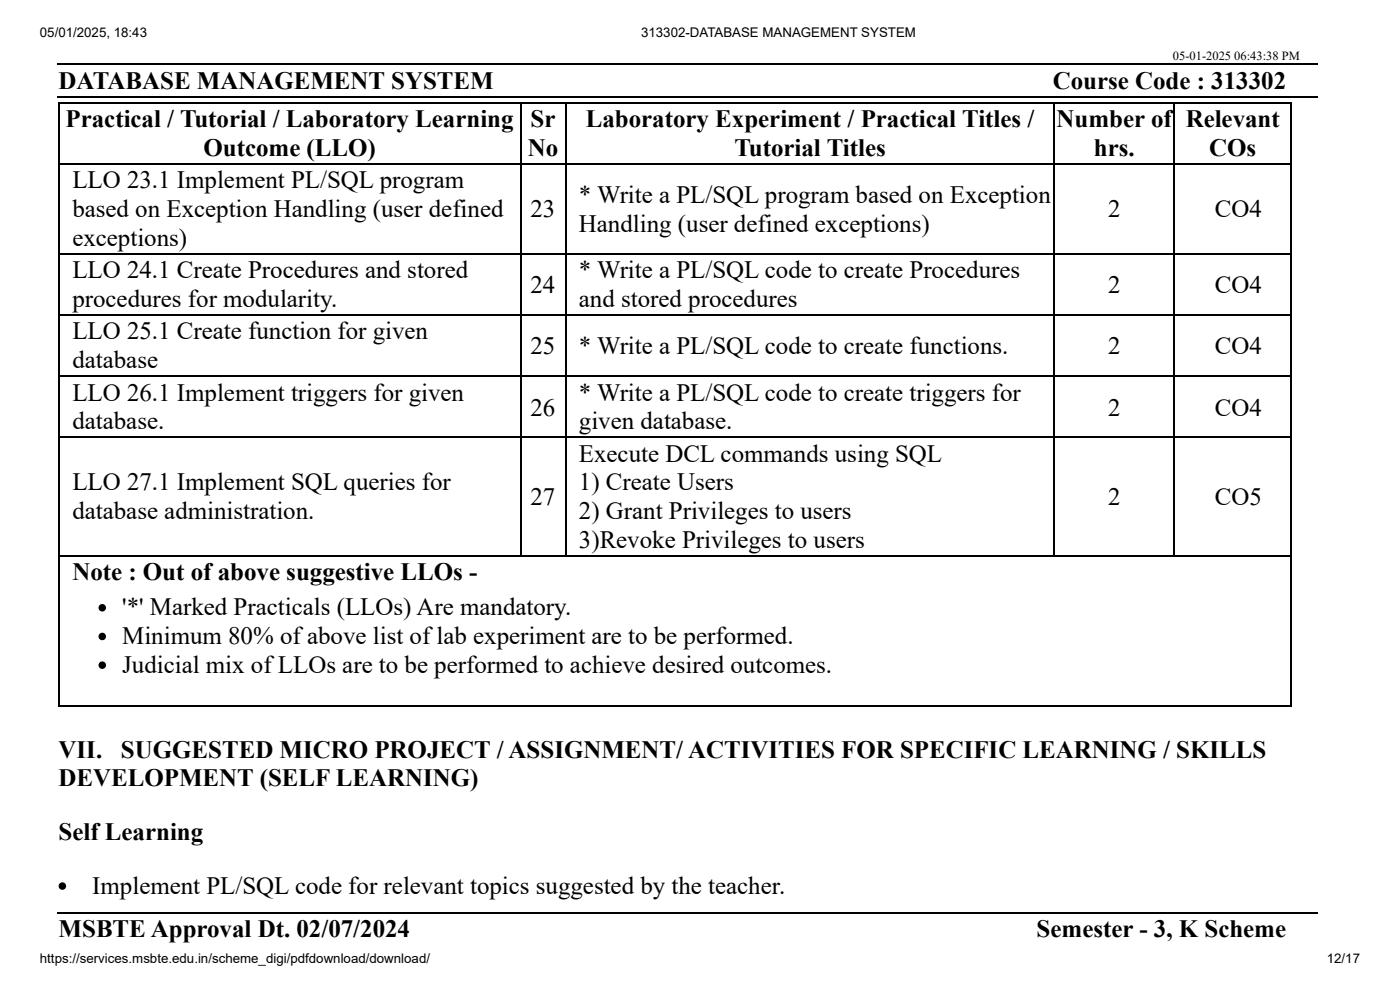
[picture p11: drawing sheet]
<svg xmlns="http://www.w3.org/2000/svg" width="297mm" height="210mm" viewBox="0 0 297 210" stroke-linecap="round" stroke-linejoin="round" font-family="sans-serif">
<defs><g id="words">
<g font-size="5.3">
<text x="12.4" y="18.8">DATABASE MANAGEMENT SYSTEM</text>
<text x="223.3" y="18.8">Course Code : 313302</text>
<text x="13.9" y="27">Practical / Tutorial / Laboratory Learning</text>
<text x="112.6" y="27">Sr</text>
<text x="124.3" y="27">Laboratory Experiment / Practical Titles /</text>
<text x="224.2" y="27">Number of</text>
<text x="251.5" y="27">Relevant</text>
<text x="43.2" y="33.1">Outcome (LLO)</text>
<text x="112" y="33.1">No</text>
<text x="155.8" y="33.1">Tutorial Titles</text>
<text x="232.1" y="33.1">hrs.</text>
<text x="256.5" y="33.1">COs</text>
<text x="15.3" y="40">LLO 23.1 Implement PL/SQL program</text>
<text x="15.3" y="46">based on Exception Handling (user defined</text>
<text x="112.6" y="46">23</text>
<text x="122.8" y="43.1">* Write a PL/SQL program based on Exception</text>
<text x="235.1" y="46">2</text>
<text x="257.7" y="46">CO4</text>
<text x="15.3" y="52.1">exceptions)</text>
<text x="122.8" y="49.2">Handling (user defined exceptions)</text>
<text x="15.3" y="59">LLO 24.1 Create Procedures and stored</text>
<text x="122.8" y="59">* Write a PL/SQL code to create Procedures</text>
<text x="15.3" y="65.1">procedures for modularity.</text>
<text x="112.6" y="62.2">24</text>
<text x="122.8" y="65.1">and stored procedures</text>
<text x="235.1" y="62.2">2</text>
<text x="257.7" y="62.2">CO4</text>
<text x="15.3" y="72">LLO 25.1 Create function for given</text>
<text x="112.6" y="75.1">25</text>
<text x="122.8" y="75.1">* Write a PL/SQL code to create functions.</text>
<text x="235.1" y="75.1">2</text>
<text x="257.7" y="75.1">CO4</text>
<text x="15.3" y="78.1">database</text>
<text x="15.3" y="84.9">LLO 26.1 Implement triggers for given</text>
<text x="112.6" y="88.1">26</text>
<text x="122.8" y="84.9">* Write a PL/SQL code to create triggers for</text>
<text x="235.1" y="88.1">2</text>
<text x="257.7" y="88.1">CO4</text>
<text x="15.3" y="91">database.</text>
<text x="122.8" y="91">given database.</text>
<text x="122.8" y="97.9">Execute DCL commands using SQL</text>
<text x="15.3" y="104">LLO 27.1 Implement SQL queries for</text>
<text x="112.6" y="107.2">27</text>
<text x="122.8" y="104">1) Create Users</text>
<text x="235.1" y="107.2">2</text>
<text x="257.7" y="107.2">CO5</text>
<text x="15.3" y="110.1">database administration.</text>
<text x="122.8" y="110.1">2) Grant Privileges to users</text>
<text x="122.8" y="116.2">3)Revoke Privileges to users</text>
<text x="15.3" y="123">Note : Out of above suggestive LLOs -</text>
<text x="25.9" y="130.4">'*' Marked Practicals (LLOs) Are mandatory.</text>
<text x="25.9" y="136.5">Minimum 80% of above list of lab experiment are to be performed.</text>
<text x="25.9" y="142.6">Judicial mix of LLOs are to be performed to achieve desired outcomes.</text>
<text x="12.4" y="160.6">VII.</text>
<text x="25.7" y="160.6">SUGGESTED MICRO PROJECT / ASSIGNMENT/ ACTIVITIES FOR SPECIFIC LEARNING / SKILLS</text>
<text x="12.4" y="166.7">DEVELOPMENT (SELF LEARNING)</text>
<text x="12.4" y="178.1">Self Learning</text>
<text x="19.6" y="189.4">Implement PL/SQL code for relevant topics suggested by the teacher.</text>
<text x="12.4" y="198.7">MSBTE Approval Dt. 02/07/2024</text>
<text x="219.9" y="198.7">Semester - 3, K Scheme</text>
</g>
<g font-size="2.8">
<text x="8.5" y="7.9">05/01/2025, 18:43</text>
<text x="136" y="7.9">313302-DATABASE MANAGEMENT SYSTEM</text>
<text x="8.5" y="204.3">https://services.msbte.edu.in/scheme_digi/pdfdownload/download/</text>
<text x="281.5" y="204.3">12/17</text>
</g>
<text font-size="2.6" x="248.8" y="12.7">05-01-2025 06:43:38 PM</text>
</g></defs>
<g fill="none" stroke="#000" stroke-width=".26">
<path d="M12.2 13.6h267.5M12.2 20.5h267.5M12.4 21.8h261.7M12.4 34.8h261.7M12.6 21.7v128.1M110.5 21.7v96.3M120 21.7v96.3M223.7 21.7v96.3M249.1 21.7v96.3M274 21.7v128.1M12.4 53.8h261.7M12.4 66.8h261.7"/>
<path d="M12.4 79.8h261.7M12.4 92.7h261.7M12.4 117.9h261.7M12.4 149.6h261.7M12.2 193.5h267.5"/>
</g>
<g fill="#000">
<circle cx="21.7" cy="134.9" r=".79"/>
<circle cx="21.7" cy="128.9" r=".79"/>
<circle cx="21.7" cy="141" r=".79"/>
<circle cx="13.2" cy="187.9" r=".79"/>
</g>
<use href="#words"/>
</svg>
